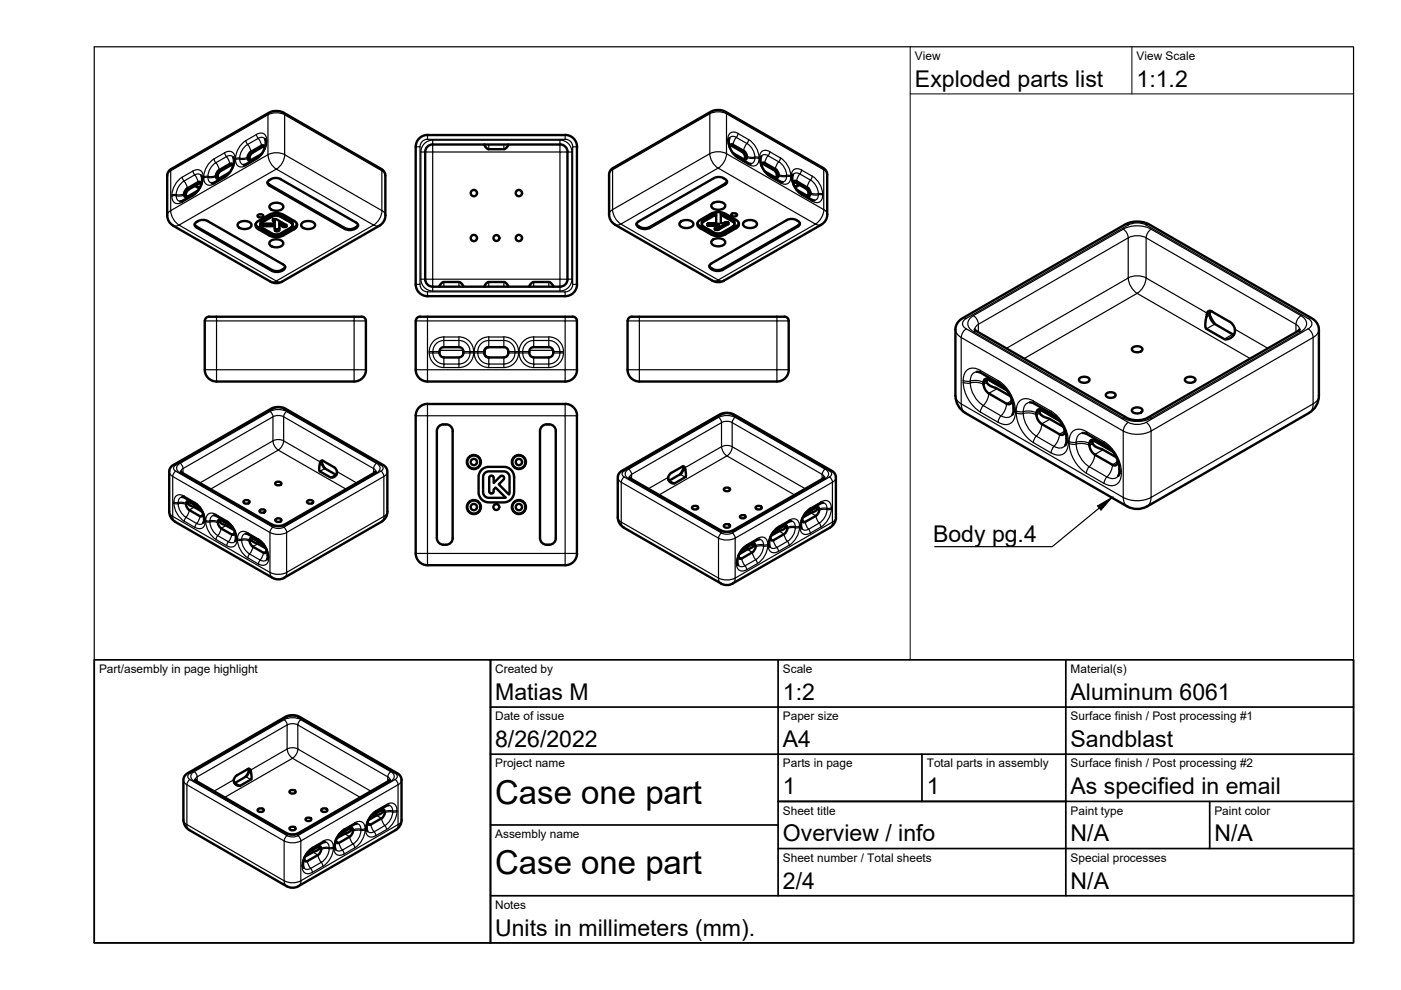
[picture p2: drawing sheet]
<svg xmlns="http://www.w3.org/2000/svg" width="297mm" height="210mm" viewBox="0 0 297 210" stroke-linecap="round" stroke-linejoin="round" font-family="sans-serif">
<defs><g id="words">
<g font-size="7">
<text x="105" y="170.4">Case one part</text>
<text x="105" y="185.4">Case one part</text>
</g>
<g font-size="4.9">
<text x="194" y="18.4">Exploded parts list</text>
<text x="241" y="18.4">1:1.2</text>
<text x="197.8" y="114.9">Body pg.4</text>
<text x="105" y="148.4">Matias M</text>
<text x="166" y="148.4">1:2</text>
<text x="227" y="148.4">Aluminum 6061</text>
<text x="105" y="158.4">8/26/2022</text>
<text x="166" y="158.4">A4</text>
<text x="227" y="158.4">Sandblast</text>
<text x="166" y="168.4">1</text>
<text x="196.5" y="168.4">1</text>
<text x="227" y="168.4">As specified in email</text>
<text x="166" y="178.4">Overview / info</text>
<text x="227" y="178.4">N/A</text>
<text x="257.5" y="178.4">N/A</text>
<text x="166" y="188.4">2/4</text>
<text x="227" y="188.4">N/A</text>
<text x="105" y="198.4">Units in millimeters (mm).</text>
</g>
<g font-size="2.5">
<text x="194" y="12.7">View</text>
<text x="241" y="12.7">View Scale</text>
<text x="21" y="142.7">Part/asembly in page highlight</text>
<text x="105" y="142.7">Created by</text>
<text x="166" y="142.7">Scale</text>
<text x="227" y="142.7">Material(s)</text>
<text x="105" y="152.7">Date of issue</text>
<text x="166" y="152.7">Paper size</text>
<text x="227" y="152.7">Surface finish / Post processing #1</text>
<text x="105" y="162.7">Project name</text>
<text x="166" y="162.7">Parts in page</text>
<text x="196.5" y="162.7">Total parts in assembly</text>
<text x="227" y="162.7">Surface finish / Post processing #2</text>
<text x="166" y="172.7">Sheet title</text>
<text x="227" y="172.7">Paint type</text>
<text x="257.5" y="172.7">Paint color</text>
<text x="105" y="177.7">Assembly name</text>
<text x="166" y="182.7">Sheet number / Total sheets</text>
<text x="227" y="182.7">Special processes</text>
<text x="105" y="192.7">Notes</text>
</g>
</g></defs>
<!-- layer: Visible -->
<g fill="none" stroke="#000" stroke-width=".51">
<path d="M39.7 39.9l-.5 .5-.2 .7a.5 .5 0 0 0 .4 .7l2.5-1.4M41.5 39.3l.8 .5M42 38.6l-2.3 1.4M42 38.6l.2-.1a.48 .48 0 0 1 .4 .7M42.3 38.9l-2.5 1.4-.4 1M42.6 38.7l-.3 .1M42.7 37.2l.1 .4-.1 1.3-.9 1.7-.7 .6-2.3 1.3-.6 .2M45.8 37.2v.3M46.1 37.4l.1 .3M46.2 37.7l.1 .2M48.7 36.6l-2.5 1.3-.4-.2v-.2M48.7 34.8l-2.5 1.5-.4 .9"/>
<path d="M48.7 34.8l.3-.1a.5 .5 0 0 1 .4 .7M49 35l-2.4 1.4-.4 .5-.1 .5M49.3 34.9l-.2 .1M49.4 33.4l.2 .5-.1 1.1-.9 1.6-.7 .7-2.4 1.3-.6 .2M55.4 32.7l-2.5 1.4-.3-.3-.1-.2M55.8 31.1l-2.3 1.3a1.15 1.15 0 0 0-.6 1.1l.1 .6M56 31l-.2 .1M56.1 31.3v.2M56.1 31.3v-.3l-.4-.2-2.5 1.4-.5 .5-.2 .9M56.2 29.5l.1 .4-.1 1.1-.8 1.7-.7 .7-2.5 1.4-.5 .1M56.7 38.6l.4 .5M57.1 39.3l16 9.2 1.3 .3 1.1-.4"/>
<path d="M57.1 39.2l16 9.2 1.3 .2 1.1-.4M57.1 38.2l-.4 .4 .2 .5 .2 .2M57.5 38l1.2-.3 .8 .3M57.5 38l-.4 .2M59.5 38l16 9.2M90.8 30.9l.9-.3h27a1.57 1.57 0 0 1 1.6 1.6v27a1.6 1.6 0 0 1-1.6 1.6h-27a1.6 1.6 0 0 1-1.6-1.6v-27l.1-.5zM102.7 30.6l.3 .6 .5 .4h3.4l.6-.4 .2-.6M151.4 37.8l-16.1 9.2M151.4 37.8l1.2-.3 .8 .3M153.4 37.8a.77 .77 0 0 1 .6 1.1l-16.3 9.5-1.2 .2-1.2-.5M153.7 38.9l-16 9.2-1.2 .3-1.2-.4M154.1 38.4l-.4 .5"/>
<path d="M154.7 29.3l-.2 .4 .1 1.1 .8 1.6 .8 .8 2.4 1.4 .6 .1M154.7 31.3a.5 .5 0 0 1 .5-.7l2.5 1.4a1.39 1.39 0 0 1 .6 1.4M154.8 30.8l.3 .1M155.1 30.9l2.2 1.3a1.18 1.18 0 0 1 .7 1.1l-.2 .5M155.4 32.5l2.5 1.3 .4-.2v-.2M161.4 33.1l-.2 .6 .2 1 .8 1.7 .7 .7 2.4 1.3 .6 .2M161.5 35.2a.53 .53 0 0 1 .4-.7l2.5 1.4 .5 .5 .2 .6a.5 .5 0 0 1-.4 .7l-2.5-1.3M161.5 34.7l2.6 1.3 .4 .4 .2 .6M164.7 37.5l-.1 .2M164.7 37v.2M164.7 37.2v.3M168.1 37l-.1 .4 .1 1.3 .9 1.7 .7 .6 2.3 1.3 .7 .2"/>
<path d="M168.2 39a.5 .5 0 0 1 .4-.7l2.6 1.4M168.3 38.5l2.7 1.6 .4 .5v.8M169.4 39.1l-.9 .5M171.2 39.7l.4 .5 .2 .7M35.5 45.7a2.51 2.51 0 0 0 1.2 2.1M35.5 45.7v-8.6l.4-1 21.1-12.2 1.3-.4 1 .1 .9 .3 21 12.2 .5 1v8.6M36.7 47.9l20.6 11.8a2.51 2.51 0 0 0 2.5 0l20.7-11.8M39.4 41.3l.1 .3M39.5 41.6v.2M41.3 47.5l.4 .5 16 9.2 1.2 .3 .8-.3M50.5 47.3a1.95 1.95 0 0 1 2.8 .3 1.29 1.29 0 0 1-1.7 1 1.14 1.14 0 0 1-1.2-1zM54.2 47.5l.5 .7 2.3 1.3 1.5 .4 1-.1 .6-.3 2.3-1.3 .6-.7"/>
<path d="M54.5 47.1l2.8-1.7 1.6-.2 .9 .2 2.7 1.5 .4 .5 .1 .5-.5 .6-2.5 1.4-.7 .3-.9 .1-1.3-.3-2.6-1.6-.3-.5zM54.6 45.7a.69 .69 0 0 1 1.2 .2 .69 .69 0 0 1-1.2-.2zM55.2 47v.4h3.1v-.3M55.3 47.4l2.6-1.6 .9-.1 .6 .2 2.3 1.3 .3 .5-.3 .5-2.3 1.3-.7 .2-1-.2-2.5-1.5v-.4h3.1v.4h-3.1M55.3 47l2.4-1.5 1.1-.2 .7 .2 2.3 1.4 .2 .3v.5M57.2 51.2a1.95 1.95 0 0 1 2.9 .3 1.29 1.29 0 0 1-1.7 .9 1.14 1.14 0 0 1-1.3-.9zM57.3 43.5a1.95 1.95 0 0 1 2.8 .2 1.29 1.29 0 0 1-1.7 1 1.14 1.14 0 0 1-1.3-1zM58 46.5l.3 .2v.4l-.5-.3v-.2l.7-.1 2.2 1.2 .1 .2-.6 .2-1-.5M58.3 48.4l.3 .2h.4l.2-.2M59.7 57.4l-.8 .3-1.2-.2-16.3-9.5a.73 .73 0 0 1 0-.7 .73 .73 0 0 1 .6-.4l1.2-.3 .8 .3 16 9.2 .5 .4a.92 .92 0 0 1-.8 1M60.5 56.6l-.2 .3-.6 .3M60.6 47.7h-.5l-.9-.5v1.6l-.3 .2-.6-.1v-.9"/>
<path d="M64 47.3a1.95 1.95 0 0 1 2.8 .3 1.29 1.29 0 0 1-1.7 1 1.14 1.14 0 0 1-1.2-1zM75.5 47.2l.4 .5-.1 .4-.3 .3M75.9 47.7l-.4 .4M81.7 45.7a2.51 2.51 0 0 1-1.2 2.1M129.1 45.4a2.51 2.51 0 0 0 1.3 2.2M129.1 45.5v-8.6l.5-1 21.1-12.2 1.3-.4 1 .1 .8 .3 21.1 12.2 .5 1v8.6M130.4 47.6l20.6 11.9a2.51 2.51 0 0 0 2.5 0M134.9 47.5l.5 .4M135.4 47l-.4 .4 .1 .5 .3 .2M144.2 47.1a1.95 1.95 0 0 1 2.8 .3 1.29 1.29 0 0 1-1.7 .9 1.14 1.14 0 0 1-1.2-.9zM147.9 47.3l.5 .7 2.3 1.3 1.5 .3 .9-.1 .7-.2 2.3-1.3 .6-.7M148.1 46.9l2.9-1.7 1.6-.2 .9 .2 2.7 1.5 .4 .5 .1 .4-.5 .7-2.5 1.4-.7 .3-.9 .1-1.3-.3-2.6-1.6-.4-.6z"/>
<path d="M150.9 43.2a1.95 1.95 0 0 1 2.9 .3 1.29 1.29 0 0 1-1.7 1 1.14 1.14 0 0 1-1.3-1zM150.9 51a1.95 1.95 0 0 1 2.9 .2 1.29 1.29 0 0 1-1.7 1 1.14 1.14 0 0 1-1.3-1zM151.8 45.6v1.7h-1.5l-.2 .1-.1 .3 .3 .2h2.1v-.4l-2.3-.1M152.8 45.6l.4 .1M153.1 45.7l2.3 1.3 .3 .6-.3 .4-2.4 1.4-.6 .1-.8-.1-2.4-1.4-.4-.4v-.2l.3-.4 2.7-1.4v-.5l-2.7 1.5-.3 .4v.5M153.1 45.3l2.5 1.4 .1 .8M153.2 45.3l-.4-.1v2.1l1.4-.2 .2 .1 .1 .2-2.2 1.3h-.7v-.3l.8-.5M154.3 47.2l-2 1.1h-.6M155 45.5a.69 .69 0 0 1 1.3 .1 .69 .69 0 0 1-1.3-.1zM157.7 47.1a1.95 1.95 0 0 1 2.8 .3 1.29 1.29 0 0 1-1.7 .9 1.14 1.14 0 0 1-1.3-.9zM168.9 46.7l-.4-.2a2.24 2.24 0 0 0-1.7 .2l-16.3 9.4a.71 .71 0 0 0 0 .7 .71 .71 0 0 0 .6 .4l.8 .3 1.3-.3 16-9.2 .4-.4a.88 .88 0 0 0-.8-.9M168.9 40.2l2.5 1.4 .4-.2v-.3"/>
<path d="M169.6 47.3l-.4 .5-16 9.2a2.13 2.13 0 0 1-2.8-.7M171.4 41.4l-.1 .2M171.8 40.9v.2M174.1 47.6l-20.6 11.9M175.4 45.4a2.51 2.51 0 0 1-1.2 2.2M76.7 67.2h-31.5a1.71 1.71 0 0 0-1.7 .5l-.1 10.7a2.51 2.51 0 0 0 2.5 2.5h29.2M76.7 67.1a.9 .9 0 0 1 .9 .9v10.4a2.47 2.47 0 0 1-2.5 2.5M88.1 60.3v-29.2a2.48 2.48 0 0 1 2.5-2.5h29.2a2.51 2.51 0 0 1 2.5 2.5v29.2M88.4 67.4l.6-.2h31.5a1.78 1.78 0 0 1 1.8 .5v10.7a2.51 2.51 0 0 1-2.5 2.5h-29.2a2.51 2.51 0 0 1-2.5-2.5l.1-10.4zM93.2 74.5v.3M93.2 74.8a.94 .94 0 0 0 .9 1M93.2 60.8l.3-.6 .5-.4h3.4l.6 .5 .2 .5"/>
<path d="M94.1 75.8h3.2M94.1 73.6h3.2M94.1 73.6a.94 .94 0 0 0-.9 .9M97.3 73.6a.94 .94 0 0 1 1 .9M98.2 74.5v.3M98.3 74.8a.94 .94 0 0 1-1 1M102.7 74.3l.1 1 .6 .4 3.4 .1M102.7 60.8l.3-.6 .5-.4h3.4l.6 .4 .2 .6M102.7 74.3a.94 .94 0 0 1 .9-.7 1.1 1.1 0 0 0-.9 1.1 1.1 1.1 0 0 0 .9 1.1M103.6 73.6h3.2M106.8 73.6a1.1 1.1 0 0 1 1 1.1 1.1 1.1 0 0 1-1 1.1M112.3 60.8l.2-.5 .6-.5h3.4l.5 .4 .3 .6"/>
<path d="M113.2 75.8h3.2M113.2 73.6h3.2M113.2 73.6a1.1 1.1 0 0 0-1 1.1 1.1 1.1 0 0 0 1 1.1M116.4 73.6a1.1 1.1 0 0 1 .9 1.1 1.1 1.1 0 0 1-.9 1.1M122.3 60.3a2.51 2.51 0 0 1-2.5 2.5h-29.2a2.51 2.51 0 0 1-2.5-2.5M133.1 68v10.4a2.51 2.51 0 0 0 2.5 2.5M134 67.2h31.4a1.76 1.76 0 0 1 1.7 .5l.1 10.7a2.47 2.47 0 0 1-2.5 2.5h-29.1M134 67.1a.9 .9 0 0 0-.9 .9M206.7 69.8l.4 .4 31.9 18.5 1.9 .4 1.1-.1 1.2-.3 31.9-18.5 .4-.4M207.1 78.8l1 .3 3.8 2.2 1.5 1.4 .8 1.3 .5 1.3 .2 1.8-.3 .8M240 73.8a1.42 1.42 0 0 1 2.2 .2 1.32 1.32 0 0 1-2.2 0zM255.8 67.2l-.3 2 .3 .5 3.9 2.3 .6-.1 .7-.3 .6-.5 .1-.5"/>
<path d="M255.9 66.4l-.1 .8M256.5 66.7l1.1 2M256.6 65.9a2.58 2.58 0 0 0 1 2.8l4 2.3M257 66.1l3.8 2.2M257 66.1l-.7-.2-.4 .5M260.8 68.2l.7 .9 .3 .7M261.8 69.8v.8M38.3 100l19.4 11.2 1.1 .3 1.5-.3 19.4-11.2M67.9 98.1l.1-.4h.3l2.5 1.4M67.9 98.1l-.2 1.1 .1 .7 2.3 1.4 .9-.2 .4-.6M68.2 98.1l.7 1.2M68.2 97.9v.3"/>
<path d="M68.2 98.2l.2 .6 .5 .5M68.3 97.6l-.1 .3M68.9 99.3l2.4 1.4M70.8 99l.6 .7v.8M89.1 86.2l1-.5h.5l29.2-.1a2.51 2.51 0 0 1 2.5 2.5v29.2a2.51 2.51 0 0 1-2.5 2.5h-29.2a2.51 2.51 0 0 1-2.5-2.5v-29.2a2.5 2.5 0 0 1 1-1.9zM92.6 91.4v22.7a1.7 1.7 0 0 0 1.7 1.4 1.7 1.7 0 0 0 1.7-1.4v-22.7M94 90h.6M94.1 90a1.43 1.43 0 0 0-1.5 1.4M94.6 90a1.43 1.43 0 0 1 1.4 1.4M102 99.8l.6-.5 .8-.3h3.7l1.1 .5 .6 .7 .2 1v3.4l-.5 1.1-.7 .6-1 .2h-3.4l-1.1-.5-.6-.6-.2-.8v-3.7zM114.5 91.4v22.7a1.53 1.53 0 0 0 1.9 1.4M115.9 90h.5"/>
<path d="M115.9 90a1.43 1.43 0 0 0-1.4 1.4M116.4 90a1.43 1.43 0 0 1 1.5 1.4M117.8 91.4l.1 22.7a1.43 1.43 0 0 1-1.5 1.4M144.6 99l-2.3 1.3-.4 .4-.3 .7 .4 .8 .5 .3h.5l2.3-1.3 .1-.3-.1-1.3M144.6 99l.3-.1 .3 .3M144.8 98.9l.1 .2M144.9 99.2v.2M145.2 99.2v.2M145.3 99.4v.2M202.6 83.9v-14.2l.4-1.2 .5-.6 35-20.3 1.1-.4 1.1-.2 1.8 .1 1.2 .5 35 20.3 .5 .6 .4 1.2v14.2M202.6 83.9a4.2 4.2 0 0 0 2.1 3.6M204.7 87.6l34.3 19.8a4.2 4.2 0 0 0 4.2 0l34.3-19.8"/>
<path d="M208.5 81.5a.88 .88 0 0 1 .8-1.2l4 2.3M208.5 81.5a2.48 2.48 0 0 0 1.2 1.9l3.7 2.2M209.1 80.7l.2 .5 .6 .6 1.4 .6 2.9 1.6M209.2 80.3l-.1 .4M214.5 84.9l-.2 .7-.6 .1-.3-.1M214.5 84.6v.4M218.3 85.3l1 .3 4 2.3 1.1 .9 .8 1.1 .7 1.7 .2 2.1-.2 .7M219.8 88a.86 .86 0 0 1 .7-1.2l4.1 2.3M219.8 88a2.48 2.48 0 0 0 1.1 1.9l3.7 2.2 .7 .1a.89 .89 0 0 0 .4-1.1M220.4 87.2l.1 .5 .5 .5 1.6 .7 2.9 1.6M220.4 86.8v.4M228.8 80.3a1.42 1.42 0 0 1 2.2 .2 1.32 1.32 0 0 1-2.3 0z"/>
<path d="M229.6 91.8l.7 .2 4.1 2.3 1.5 1.3 .8 1.4 .5 1.1 .1 1.9-.2 .9M231 94.1v.3a2.48 2.48 0 0 0 1.1 2l3.7 2.1M231 94l.2-.6 .5-.1 4.1 2.2M231.7 93.2v.8M231.7 94.1l.6 .6 1.5 .6 2.9 1.7M234.5 83.5a1.3 1.3 0 0 1 2 .3 1.21 1.21 0 0 1-2.1 0zM237 97.6a.76 .76 0 0 1-.2 .9 .76 .76 0 0 1-.9 0M240 86.8a1.42 1.42 0 0 1 2.2 .2 1.32 1.32 0 0 1-2.2 0zM251.3 80.3a1.42 1.42 0 0 1 2.2 .2 1.32 1.32 0 0 1-2.3 0zM279.6 83.9a4.2 4.2 0 0 1-2 3.6M38.6 105.4l.5 .1 2.4 1.4 1 .9 .7 1.6 .1 1-.2 .4M39.5 106.7v.3"/>
<path d="M39.5 107l.4 .9 2.5 1.5M39.8 106.5l.1 .3 .4 .4 2.6 1.3M39.8 106.4v.1M39.9 106.3h-.1M40.1 106.4l2.2 1.2M40.1 106.3h-.4l-.2 .4M43 108.9l-.1 .6-.5-.1M45.3 109.3l.7 .1 2.4 1.4 .6 .7 .9 1.6 .1 1.1-.1 .5M46.2 110.6v.3M46.2 110.8l.2 .7 .5 .5M46.2 110.6l.1-.3 .3-.2 2.5 1.4M46.6 110.4l.4 .6 2.6 1.4"/>
<path d="M46.6 110.2v.2M46.6 110.1v.1M46.9 112l2.2 1.3M49.8 112.7a.49 .49 0 0 1-.4 .7l-.3-.1M51.8 106.1l.5-.1a.52 .52 0 0 1 .6 .5l-.6 .3a.52 .52 0 0 1-.7-.5zM52.1 113.1l.5 .2 2.4 1.4 .9 .7 .8 1.7v1l-.1 .5M53.3 114.1l.1 .4 .3 .4 2.7 1.4M53.4 114l-.1 .1M55.2 108.1a.68 .68 0 0 1 1 .3 .68 .68 0 0 1-.6 .3 .68 .68 0 0 1-.6-.4zM55.8 115.4l-2.5-1.4a.97 .97 0 0 0 0 1.7l2.6 1.5h.4l.2-.4M56.5 116.6v.2M58.5 102.2l.5-.1a.52 .52 0 0 1 .6 .5l-.6 .3a.52 .52 0 0 1-.6-.5z"/>
<path d="M58.6 110l.4-.1a.52 .52 0 0 1 .7 .5l-.7 .3a.52 .52 0 0 1-.6-.5zM65.3 106.1l.5-.1a.52 .52 0 0 1 .6 .5l-.6 .3a.52 .52 0 0 1-.7-.5zM82.1 108.5v-8.6l-.5-1-21.1-12.3-1.3-.3-1.1 .1-.6 .2-21.1 12.3-.5 1v8.6a2.51 2.51 0 0 0 1.2 2.1M82.1 108.4a2.51 2.51 0 0 1-1.2 2.2l-20.7 11.9a2.41 2.41 0 0 1-2.4 0l-20.7-11.9M102.7 100.3l.8-.4h3.4l.7 .3 .4 .8-.1 3.8-2.2-2.1 1.1-1.1v-.6l-.3-.1h-.3l-1.5 1.5-.1-1.2-.1-.3h-.4l-.4 .3 .1 3.3 .3 .1h.4l.2-.3v-.5l.4-.4 2.1 2.1-3.7 .1-.6-.3-.5-.8v-3.5zM131.4 100.1l21.1-12.2 1.1-.3h1.2l.9 .3 21.1 12.2 .4 1v8.6a2.53 2.53 0 0 1-1.2 2.2l-20.6 11.8a2.48 2.48 0 0 1-2.5 0l-20.7-11.9a2.51 2.51 0 0 1-1.2-2.1v-8.6zM133.4 101.2l19.4 11.3 1 .2h.8l.8-.2 19.4-11.3M142 101.8l-.2 .1M144.2 100.6l.7-1.2-.4 .9-2.5 1.6M146.9 107.4l.5-.2a.52 .52 0 0 1 .6 .5l-.6 .3a.52 .52 0 0 1-.7-.5zM153.7 111.2l.4-.1a.52 .52 0 0 1 .7 .5l-.7 .3a.52 .52 0 0 1-.6-.5zM153.7 103.5l.4-.1a.52 .52 0 0 1 .7 .5l-.7 .3a.52 .52 0 0 1-.6-.5z"/>
<path d="M156.6 117.8v.2M156.9 109.5a.69 .69 0 0 1 1.2 .2 .69 .69 0 0 1-1.2-.2zM159.5 117.1l-2.5 1.4-.4-.2v-.3M159.5 115.3l-2.2 1.3M159.5 115.3l.3-.1a.97 .97 0 0 1 0 1.7l-.3 .2M159.8 115.2v.4l-.3 .4-2.8 1.5M160.4 107.4l.5-.2a.52 .52 0 0 1 .6 .5l-.6 .3a.52 .52 0 0 1-.7-.5zM161 114.4l-.6 .1-2.4 1.4-.8 .8-.8 1.6v1.1l.1 .4M163.3 114v.1M166.2 113.2l-2.5 1.4-.3-.2-.1-.3M166.2 111.5l-2.2 1.2M166.3 111.4h.2a.52 .52 0 0 1 .4 .7"/>
<path d="M166.5 111.4v.3l-.3 .5-2.7 1.4M166.9 112.1l-.2 .6-.4 .5M167.8 110.5l-.6 .1-2.4 1.4-.8 .7-.8 1.8-.1 .9 .1 .5M173 107.6l-2.2 1.3M173 107.6l.3-.1a.5 .5 0 0 1 .4 .7M173.3 107.5v.1M173.3 107.6l-.1 .4-.2 .3-2.8 1.4M173.7 108.2a1.48 1.48 0 0 1-.7 1.2l-2.5 1.3a.48 .48 0 0 1-.4-.6M174.5 106.6l-.6 .2-2.3 1.3-.7 .6-.5 .7-.5 1-.1 1.3 .2 .4M41.3 165.3l19.4 11.3 1.3 .3 1.3-.3 19.4-11.3M50.2 164.4l-.5 .6-.1 .8M52.7 163v.8l-.3 .7-2.7 1.5"/>
<path d="M52.8 163.5l-.7 1.2M53.1 163.3l.1 .4M53.1 163.3l-.3-.3-.3 .1-2.3 1.3M53.2 163.8l.1 .8-.1 .7-2.4 1.3-.8-.2-.4-.6M54.8 171.5l.5-.1a.52 .52 0 0 1 .6 .5l-.6 .3a.52 .52 0 0 1-.7-.5zM61.6 175.4l.4-.1a.52 .52 0 0 1 .7 .5l-.7 .3a.52 .52 0 0 1-.6-.5zM61.6 167.6l.4-.1a.52 .52 0 0 1 .7 .5l-.7 .3a.52 .52 0 0 1-.6-.5zM65 173.5a.68 .68 0 0 1 1 .3 .68 .68 0 0 1-.7 .3 .68 .68 0 0 1-.5-.5zM67.4 179.5l-2.2 1.3M67.4 179.5l.5-.1 .2 .5M67.6 179.9l-.4 .5-2.6 1.2M67.7 179.4v.3"/>
<path d="M67.7 179.7v.2M68.1 179.9v.2M68.3 171.5l.5-.1a.52 .52 0 0 1 .6 .5l-.6 .3a.52 .52 0 0 1-.7-.5zM68.9 178.5l-.5 .2-2.4 1.3-.8 .8-.9 1.6v1.1l.1 .5M71.9 176.9l2.5-1.4a.97 .97 0 0 1 0 1.7l-2.7 1.6a.51 .51 0 0 1-.5-.7M74.4 175.5l.1 .1M74.4 175.6v.2M74.5 175.8l-.4 .5-2.7 1.5M75.7 174.6l-.6 .2-2.5 1.4-.6 .6-.9 1.7-.1 1 .1 .6M80.9 171.7l-2.2 1.3M80.9 171.7l.3-.1a.5 .5 0 0 1 .4 .8M81.2 171.6v.1"/>
<path d="M81.2 171.7l-.1 .5-.2 .2-2.8 1.5M81.6 172.3a1.48 1.48 0 0 1-.7 1.2l-2.5 1.4a.49 .49 0 0 1-.4-.7M82.4 170.7l-.6 .2-2.3 1.3-.7 .7-.9 1.7-.2 1.2 .2 .4M85.1 173.8v-8.6l-.4-.9-21.2-12.3-1.3-.4-1.1 .1-.6 .3-21.2 12.3-.4 .9v8.6a2.51 2.51 0 0 0 1.2 2.2l20.6 11.9M85.2 173.8a2.51 2.51 0 0 1-1.3 2.2l-20.6 11.9a2.46 2.46 0 0 1-2.5 0M64.5 182a.48 .48 0 0 0 .4 .7l.3-.1M68.1 180.1l-.4 1-2.5 1.5"/>
<circle cx="100.5" cy="40.9" r=".67"/>
<circle cx="100.5" cy="50.5" r=".67"/>
<circle cx="105.3" cy="50.5" r=".62"/>
<circle cx="110" cy="40.9" r=".67"/>
<circle cx="110" cy="50.5" r=".67"/>
<circle cx="100.5" cy="98" r="1.49"/>
<circle cx="100.5" cy="98" r="1.39"/>
<circle cx="100.5" cy="98" r=".67"/>
<circle cx="110" cy="98" r="1.49"/>
<circle cx="110" cy="98" r="1.39"/>
<circle cx="110" cy="98" r=".67"/>
<circle cx="100.5" cy="107.5" r="1.49"/>
<circle cx="100.5" cy="107.5" r="1.39"/>
<circle cx="100.5" cy="107.5" r=".67"/>
<circle cx="105.2" cy="107.5" r=".62"/>
<circle cx="110" cy="107.5" r="1.49"/>
<circle cx="110" cy="107.5" r="1.39"/>
<circle cx="110" cy="107.5" r=".67"/>
</g>
<!-- layer: Visible Narrow -->
<g fill="none" stroke="#000" stroke-width=".25">
<path d="M36.2 36.2a1.24 1.24 0 0 0-.7 1M36.2 36.2v8.5M36.4 35.8l-.2 .4M38.6 37.6a4.8 4.8 0 0 0-2.2 3.8l.9-.1v.2l-.9 .1M38.7 37.6l.3 .8M39 38.4l.5 .7 .2 .8 .3 .2M39 38.4a3.6 3.6 0 0 0-1.6 2.9h.8l.8-.2M40.9 36.3l-2.3 1.3M40.9 36.3a1.33 1.33 0 0 1 1.6-.2 1.33 1.33 0 0 1 .6 1.4M40.9 36.3l.4 .8M41.2 39.5l1 .6M41.3 37.1l.5 .7 .2 .8"/>
<path d="M42 38.6l.3 .3M42.7 37.2a1.03 1.03 0 0 0-1.4-.1l-2.3 1.3M42.7 39h-.1M43.1 37.5v.3M43.1 37.8a4.8 4.8 0 0 1-2.2 3.8l.2-.4M43.1 37.8l-.2 .3M43.1 37.5l-.2 .3M43.2 37.5v.2M43.2 37.7a1.33 1.33 0 0 0 .6 1.4 1.33 1.33 0 0 0 1.6-.1M44.1 37.6a1.03 1.03 0 0 0 .8 1.2M44.1 37.4v.2M44.1 37.6l-.9 .1"/>
<path d="M44.1 37.4l-.9 .1M45.4 33.7l.4 .8M45.4 33.7a4.8 4.8 0 0 0-2.2 3.8M45.5 38.6l-.1 .4M45.7 34.5l2.3-1.3 .5 .8 .2 .8M45.7 34.5a3.6 3.6 0 0 0-1.6 2.9M45.8 34.5l.5 .7 .1 .8 .4 .3M45.8 37.2l.3 .2M45.8 37.5l.4 .2M45.8 37.4l-.8 .3-.9-.1M45.8 37.2l-.8 .2h-.9M46.4 37.8v.3"/>
<path d="M47.6 32.4l-2.2 1.3M47.6 37.7l-2.2 1.3M47.6 32.4a1.33 1.33 0 0 1 1.6-.2 1.33 1.33 0 0 1 .6 1.4M47.6 32.4l.4 .8a1.02 1.02 0 0 1 1.5 .1M47.8 37.3l-.2 .4M48.7 34.8l.3 .2M49.5 35.1h-.1M49.8 33.9a4.8 4.8 0 0 1-2.2 3.8M49.8 33.9l-.2 .3M49.8 33.7l-.2 .3M49.8 33.7v.2M49.9 33.6v.2h.9"/>
<path d="M49.9 33.8a1.33 1.33 0 0 0 .7 1.5 1.33 1.33 0 0 0 1.5-.2M50.8 33.7a1.03 1.03 0 0 0 .9 1.2M50.8 33.5v.3M50.8 33.5l-.9 .1M52.1 29.8a4.8 4.8 0 0 0-2.2 3.8M52.1 29.8l.4 .8M52.3 34.7l-.2 .4M52.5 30.6l2.2-1.3 .5 .8 .2 .8 .4 .2M52.5 30.6a3.6 3.6 0 0 0-1.7 2.9M52.5 30.6l.5 .8 .2 .8 .3 .2M52.5 33.6l-.8 .2-.9-.1M52.5 33.3l-.8 .3-.9-.1"/>
<path d="M52.5 33.4l.4 .2M52.5 33.6l.4 .2M53.2 34l-.1 .2M54.4 33.8l-2.3 1.3M54.4 28.5l-2.3 1.3M56.2 29.5a1.02 1.02 0 0 0-1.5-.2l-.3-.8a1.33 1.33 0 0 1 1.5-.2 1.33 1.33 0 0 1 .7 1.5M56.2 31.2l-.1 .1M56.6 30a4.8 4.8 0 0 1-2.2 3.8l.1-.3M56.6 29.8l-.3 .6M56.6 29.8l-.3 .3M56.8 24.3l-20.6 11.9M56.8 32.8l-20.6 11.9"/>
<path d="M56.8 24.3v8.5M56.8 24.3a4 4 0 0 1 3.6 0M56.8 32.8a4.1 4.1 0 0 1 3.6 0 3.9 3.9 0 0 1-1.8 3.1 3.9 3.9 0 0 1-1.8-3.1zM57 23.9l-.2 .4M57.1 39.2v.1M60.2 23.9l.2 .4M60.3 24.3l20.7 11.9v8.5l-20.7-11.9zM80.8 35.8l.2 .4a1.25 1.25 0 0 1 .7 1M88.1 31.1h.9M89 31.1v29.2h-.9M89.2 32.2h2.5v27h-2.5M89.2 32.2v27"/>
<path d="M90.6 28.6v.9h29.2M90.6 29.5a1.6 1.6 0 0 0-1.6 1.6M91.7 29.7v2.5h27v-2.5M91.7 29.7h27M91.7 29.7a2.51 2.51 0 0 0-2.5 2.5M103.6 30.6v1M106.8 30.6v1M118.7 29.7a2.51 2.51 0 0 1 2.5 2.5M119.8 28.6v.9M119.8 29.5a1.6 1.6 0 0 1 1.6 1.6M121.2 32.2h-2.5v27h2.5M121.2 32.2v27"/>
<path d="M122.3 31.1h-.9v29.2h.9M129.9 36a1.24 1.24 0 0 0-.8 1M129.9 36v8.4M130.1 35.6l-.2 .4M150.5 24.1a4 4 0 0 1 3.5 0M150.5 32.6a4 4 0 0 1 3.5 0M150.5 32.6a3.9 3.9 0 0 0 1.8 3 3.9 3.9 0 0 0 1.7-3M150.5 24.1l-20.6 11.9M150.5 32.6l-20.6 11.8M150.5 24.1v8.5M150.7 23.7l-.2 .4M153.7 38.9v.2"/>
<path d="M153.9 23.7l.1 .4M154 24.1l20.6 11.9M154 32.6l20.6 11.8M154 24.1v8.5M154.3 29.6l.2 .5M154.3 29.6l.2 .3M154.3 29.8a4.8 4.8 0 0 0 2.2 3.8M154.7 31h.1M155.4 30.7l-.3 .2M156.1 29.1l2.3 1.3M156.1 29.1l-.5 .8-.2 .8M156.3 33.2l.2 .4 2.2 1.3"/>
<path d="M156.5 28.3l-.4 .8a1.02 1.02 0 0 0-1.4 .2M156.5 28.3l2.2 1.3M156.5 28.3a1.33 1.33 0 0 0-1.6-.2 1.33 1.33 0 0 0-.6 1.5M157.7 33.7v.3M158.3 33.4l-.4 .2M158.3 33.1l-.3 .3M158.4 30.4l.3-.8a4.8 4.8 0 0 1 2.2 3.8M158.4 33.4l.8 .2 .8-.1M158.4 33.1l.8 .3 .8-.1M158.4 30.4l-.5 .8-.2 .8-.4 .2M158.4 30.4a3.6 3.6 0 0 1 1.6 2.9M160 33.3v.2"/>
<path d="M160 33.3l.9 .1M160 33.5a1.03 1.03 0 0 1-.8 1.2M160.9 33.6a1.28 1.28 0 0 1-.8 1.5 1.28 1.28 0 0 1-1.5-.6M160.9 33.4v.2l-.9-.1M161 33.5v.2M161 33.7l.3 .3M161 33.4l.3 .4M161 33.7a4.8 4.8 0 0 0 2.2 3.8M161.4 34.9h.1M162.2 34.6l-.4 .2M162.8 33l2.3 1.3M162.9 33l-.5 .7-.2 .8"/>
<path d="M163.1 37.1l.1 .4 2.3 1.3M163.2 32.2l-.4 .8a1.02 1.02 0 0 0-1.4 .1M163.2 32.2l2.3 1.3M163.2 32.2a1.33 1.33 0 0 0-1.5-.2 1.33 1.33 0 0 0-.7 1.4M164.4 37.6l.1 .3M165.1 37.2l-.4 .3M165.1 37l-.4 .2M165.1 37.2l.8 .3 .9-.1M165.1 37l.8 .2h.9M165.1 34.3l-.5 .7-.2 .8-.3 .3M165.1 34.3a3.6 3.6 0 0 1 1.7 2.9M165.3 38.4l.2 .4"/>
<path d="M165.5 33.5a4.8 4.8 0 0 1 2.2 3.8M165.5 33.5l-.4 .8M166.8 37.2v.2M166.8 37.2l.9 .1M166.8 37.4l.9 .1M166.8 37.4a1.03 1.03 0 0 1-.9 1.2M167.7 37.5a1.33 1.33 0 0 1-.7 1.4 1.33 1.33 0 0 1-1.5-.1M167.7 37.3v.2M167.8 37.3v.3M167.8 37.6l.2 .3M167.8 37.3l.2 .3M167.8 37.6a4.8 4.8 0 0 0 2.2 3.8"/>
<path d="M168.2 38.8h.1M168.2 37a1.03 1.03 0 0 1 1.4-.1 2.27 2.27 0 0 0-.7 1.5M168.9 38.4l-.4 .2M169.6 36.9l2.2 1.3M169.7 39.3l-1 .5M169.9 36l-.3 .9M169.9 36.1l2.3 1.3M170 36.1a1.33 1.33 0 0 0-1.6-.2 1.33 1.33 0 0 0-.6 1.4M171.8 38.2a3.6 3.6 0 0 1 1.7 2.8l-.9 .1-.8-.2M171.9 38.2l-.5 .7-.2 .8-.4 .2M172.2 37.4l-.4 .8M172.2 37.3a4.8 4.8 0 0 1 2.2 3.8h-.9"/>
<path d="M174.5 35.6l.2 .4M174.6 36v8.4M174.7 36a1.24 1.24 0 0 1 .7 1M36.2 44.6a1.24 1.24 0 0 0-.7 1.1M36.2 44.6a3.9 3.9 0 0 0 1.8 3.1 1.25 1.25 0 0 1-1.3 .1M36.4 41.4v.2M36.4 41.6a1.33 1.33 0 0 0 .7 1.4 1.33 1.33 0 0 0 1.5-.1M38 47.7l20.6-11.9 20.6 11.9-20.6 11.9zM38.8 42.5l-.1 .4M39 41.1l.4 .2M39 41.3l.5 .3M39 41.3l-.8 .3-.8-.1a1.03 1.03 0 0 0 .8 1.2"/>
<path d="M39.7 41.7v.3M40.9 41.6l-2.3 1.3M41.7 48v.2M54.8 48.2v.4M55.5 46.8v.4M57 49.5v.4M57.3 59.7a1.25 1.25 0 0 0 1.3-.1 1.25 1.25 0 0 0 1.2 .1M57.7 57.2v.3M57.7 45.5v.4M58 46.5v.4M58.7 48.6v.4M59.5 45.5v.4"/>
<path d="M59.7 57.2v.3M60 47.7v.4M60 57.1v.1M60.1 49.5v.4M61.7 46.8v.4M62.4 48.2v.4M73.1 48.4v.2M75.1 48.4v.2M75.5 48.2v.2M81.7 45.7a1.24 1.24 0 0 0-.7-1.1 3.9 3.9 0 0 1-1.8 3.1 1.25 1.25 0 0 0 1.3 .1M89.2 59.2a2.51 2.51 0 0 0 2.5 2.5M94.1 59.8v1"/>
<path d="M97.3 59.8v1M103.6 59.8v1M106.8 59.8v1M113.2 59.8v1M116.4 59.8v1M121.2 59.2a2.51 2.51 0 0 1-2.5 2.5M129.9 44.4a1.24 1.24 0 0 0-.8 1M129.9 44.4a3.9 3.9 0 0 0 1.7 3.1 1.25 1.25 0 0 1-1.2 .1M131.6 47.5l20.7-11.9 20.6 11.9-20.6 11.9zM135.3 48v.1M135.7 48.1v.3M137.7 48.1v.3"/>
<path d="M148.5 48v.4M149.2 46.6v.4M150.5 47.5v.4M150.7 49.3v.4M150.8 56.8v.2M151 59.5a1.25 1.25 0 0 0 1.3-.1 1.25 1.25 0 0 0 1.2 .1M151.2 57v.2M151.4 45.3v.4M152.3 47.5v.4M152.3 48.3v.4M153.1 45.3v.4M153.2 57v.2"/>
<path d="M153.8 49.3v.4M154.3 47.2v.4M155.4 46.6v.4M156 48v.4M169.2 47.8v.2M169.8 41l.1 .4M169.9 41.4l2.3 1.3M171.2 41.5v.3M171.8 40.9l-.4 .2M171.8 41.1l-.4 .3M171.8 41.1l.8 .3 .9-.1M172 42.3l.2 .4"/>
<path d="M172.9 47.5a1.25 1.25 0 0 0 1.3 .1M173.5 41.1v.2M173.5 41.3a1.03 1.03 0 0 1-.8 1.2M173.5 41.3l.9 .1a1.33 1.33 0 0 1-.6 1.4 1.33 1.33 0 0 1-1.6-.1M174.4 41.2v.2M174.7 44.4a3.9 3.9 0 0 1-1.8 3.1M174.7 44.4a1.24 1.24 0 0 1 .7 1M238.2 48.6a6.5 6.5 0 0 1 5.8 0M238.5 47.6l.7 .1M239.2 58.9v-8.5l-31.8 18.4v1.6M239.2 47.7l-34.3 19.8M239.2 58.9l-25.8 15"/>
<path d="M239.2 58.9l1-.3 1.2-.1 1.6 .4M239.2 58.9l.4 1.6 .7 1 .8 .7M243 58.9l-.4 1.6-.7 1-.8 .7M243 58.9v-8.5l31.8 18.4v1.6M243 58.9l12.9 7.5M243 47.7l34.3 19.8M243.7 47.6l-.7 .1-1-.4h-1.2l-1.6 .4M244.1 48.6l31.7 18.3M244.1 48.6a2.32 2.32 0 0 0-1.1 1.8l-1.6-.4-1.1 .1-1.1 .3v-.4a2.37 2.37 0 0 0-1-1.4l-31.8 18.3M43.4 68h2.5v10.4h29.2v2.5M43.4 78.4h2.5v2.5M45.9 67.2v.8h29.2v-.8"/>
<path d="M77.6 68h-2.5v10.4h2.5M88.1 68h2.5M89 60.3a1.6 1.6 0 0 0 1.6 1.6M90.6 67.2v.8M90.6 68v10.4h-2.5M90.6 61.9v.9M90.6 61.9h29.2v.9M90.6 68h29.2M91 74.8h.8M91 74.5h.8v.3M91 74.5v.3M91 74.8a3.1 3.1 0 0 0 3.1 3.1"/>
<path d="M91.7 61.7v-2.5h27v2.5M91.7 61.7h27M91.8 74.8h1.4M91.8 74.5h1.4M91.8 74.8a2.34 2.34 0 0 0 2.3 2.4M93.2 74.3h5M94.1 75.8v1.4M94.1 72.2v1.4M94.1 71.4a3.1 3.1 0 0 0-3.1 3.1M94.1 72.2a2.34 2.34 0 0 0-2.3 2.3M97.3 77.2v.7M97.3 77.2h-3.2v.7h3.2"/>
<path d="M97.3 71.5h-3.2v.7M97.3 71.5v.7h-3.2M97.3 73.6v-1.4a2.34 2.34 0 0 1 2.4 2.3h-1.5M97.3 75.8v1.4M97.3 71.4a3.1 3.1 0 0 1 3.1 3.1M98.2 74.8h1.5a2.34 2.34 0 0 1-2.4 2.4M100.4 74.5h-.8v.3h.8M100.4 74.5v.3M100.4 74.8a3.1 3.1 0 0 1-3.1 3.1M100.5 74.8a3.1 3.1 0 0 0 3.1 3.1M100.5 74.8h.8M100.5 74.5h.8v.3"/>
<path d="M100.5 74.5v.3M101.3 74.8h1.4M101.3 74.8a2.34 2.34 0 0 0 2.3 2.4v-1.4M102.7 74.3h.1M103.6 71.5v.7M103.6 71.5h3.2v.7h-3.2M103.6 72.2v1.4M103.6 71.4a3.1 3.1 0 0 0-3.1 3.1M103.6 72.2a2.34 2.34 0 0 0-2.3 2.3h1.4M106.8 77.2v.7h-3.2M106.8 77.2h-3.2v.7M106.8 75.8v1.4"/>
<path d="M106.8 72.2v1.4M106.8 71.4a3.1 3.1 0 0 1 3.1 3.1M106.8 72.2a2.34 2.34 0 0 1 2.4 2.3h-1.4M107.8 74.8h1.4a2.34 2.34 0 0 1-2.4 2.4M109.9 74.5h-.7v.3h.7M109.9 74.5v.3M109.9 74.8a3.1 3.1 0 0 1-3.1 3.1M110.1 74.8a3.1 3.1 0 0 0 3.1 3.1M110.1 74.8h.7M110.1 74.5h.7v.3M110.1 74.5v.3M110.8 74.8a2.34 2.34 0 0 0 2.4 2.4v-1.4"/>
<path d="M110.8 74.8h1.4M112.3 74.3h5M113.2 71.5v.7M113.2 72.2v1.4M113.2 77.9h3.2M113.2 71.5h3.2M113.2 71.4a3.1 3.1 0 0 0-3.1 3.1M113.2 72.2a2.34 2.34 0 0 0-2.4 2.3h1.4M116.4 77.2v.7M116.4 77.2h-3.2v.7M116.4 71.5v.7h-3.2M116.4 73.6v-1.4a2.34 2.34 0 0 1 2.3 2.3h-1.4"/>
<path d="M116.4 75.8v1.4M116.4 71.4a3.1 3.1 0 0 1 3.1 3.1M117.3 74.8h1.4a2.34 2.34 0 0 1-2.3 2.4M119.5 74.8a3.1 3.1 0 0 1-3.1 3.1M119.5 74.5h-.8v.3h.8M119.5 74.5v.3M119.8 67.2v.8M119.8 68h2.5M119.8 68v10.4h2.5M121.4 60.3a1.6 1.6 0 0 1-1.6 1.6M133.1 68h2.5M135.6 67.2v.8"/>
<path d="M135.6 68v10.4h-2.5M135.6 68h29.1M164.7 67.2v.8M164.7 68h2.5M164.7 68v10.4h2.5M202.6 69.9a2.01 2.01 0 0 0 1.2 1.7M203.8 71.6l34.3 19.8M203.8 71.6v14l34.3 19.9M204.1 67.5h.8M204.9 69.7l34.3 19.8M204.9 67.5a1.14 1.14 0 0 0-.8 1.1 1.14 1.14 0 0 0 .8 1.1M204.9 69.7a2.33 2.33 0 0 0-1.1 1.8"/>
<path d="M206.4 70.3l31.7 18.4M206.4 66.9a2.4 2.4 0 0 1 1.1 1.9 1.34 1.34 0 0 0-.8 1M206.4 66.9a1.8 1.8 0 0 0-1.2 1.7 1.8 1.8 0 0 0 1.2 1.7M207.1 78.8a1.7 1.7 0 0 0-1.4 2M207.1 70.3h-.7M207.9 78.5l3.7 2.2M208.1 79.1l-.2-.6a2.22 2.22 0 0 0-2.6-.2 2.22 2.22 0 0 0-1.1 2.3M209.6 80v.4M217.1 76l24-13.8 24 13.8M256.5 66.8l-.7 .4M256.5 66.4l-.6 .3M257.6 68.7l-1.8 1"/>
<path d="M261.3 70.9l-1.7 1M261.8 69.8l7 4.1M275.1 70.3h.7M275.8 66.9a1.8 1.8 0 0 1 1.2 1.7 1.8 1.8 0 0 1-1.2 1.7M275.8 70.3l-31.7 18.4M275.8 66.9a2.33 2.33 0 0 0-1 1.8 1.43 1.43 0 0 1 .7 1.1M277.3 69.7l-34.3 19.8-1.6 .5-1.2-.1-1-.4M278.1 67.5h-.7a1.14 1.14 0 0 1 .8 1.1 1.14 1.14 0 0 1-.8 1.1 2.33 2.33 0 0 1 1 1.8 2.12 2.12 0 0 0 1.2-1.6M36.8 98.6h.5M37.3 99.9l20.6 11.9M37.3 98.6a.69 .69 0 0 0-.5 .7 .69 .69 0 0 0 .5 .6M37.3 99.9l-.5 .5-.2 .6a1.23 1.23 0 0 1-.7-1"/>
<path d="M38.8 99.3v1M38.8 99.3l-.2-.6-.4-.5a1.08 1.08 0 0 0-.8 1.1 1.08 1.08 0 0 0 .8 1M38.8 99.3l-.4 .7M57.2 87.2a3.9 3.9 0 0 1 3.6 0l-.5 .5-.2 .6M57.2 87.3l-19 10.9M57.2 87.2a1.37 1.37 0 0 1 .7 1.2 2.49 2.49 0 0 1 2.2 0M57.4 86.7h.5M57.9 93.5v-5.1l-19.1 10.9M57.9 93.5l-15.5 8.9M57.9 86.7l-20.6 11.9M57.9 93.5a2.49 2.49 0 0 1 2.2 0 2.49 2.49 0 0 1-1.1 1.9M57.9 86.7a2.49 2.49 0 0 1 2.2 0"/>
<path d="M57.9 93.5a2.49 2.49 0 0 0 1.1 1.9M59 95.4l-14.4 8.3M59 95.4l14.4 8.3M60.1 88.4l19.1 10.9v1M60.1 88.4v5.1l7.8 4.5M60.6 86.7h-.5l20.7 11.9M60.8 87.3l19 10.9M68.2 97.9l-.3 .2M68.2 98.2l-.4 .2M68.9 99.3l-1.1 .6M71.4 100l4.2 2.4M79.2 99.3l.5 .7"/>
<path d="M79.8 98.2a1.08 1.08 0 0 1 .8 1.1 1.08 1.08 0 0 1-.8 1M79.9 98.2l-.5 .5-.2 .6M80.8 99.9l-20.7 11.9M81.2 98.6h-.4a.68 .68 0 0 1 .4 .7 .68 .68 0 0 1-.4 .6l.4 .5 .2 .6a1.23 1.23 0 0 0 .7-1M90.6 80.9v-2.5h29.2v2.5M90.6 88.2h29.2v29.1h-29.2zM90.6 85.7v2.5h-2.5M119.8 85.7v2.5h2.5M131.9 99.8h.5l-.3 .3a.66 .66 0 0 0 .3 1M133.3 99.5l19-11 .5 .5 .2 .6a2.52 2.52 0 0 1 2.3 0l.1-.6 .5-.5 19 11M133.3 99.5l.4 .4 .2 .7M133.3 99.5a1.06 1.06 0 0 0-.8 1 1.06 1.06 0 0 0 .8 1"/>
<path d="M135.6 80.9v-2.5h29.1v2.5M144.9 99.2l.3 .2M144.9 99.4l.4 .2M152.4 88.5a4 4 0 0 1 3.5 0M152.5 87.9l.5 .1a2.48 2.48 0 0 1 2.2 0l.5-.1M153 94.7v-5.1l-19.1 11v1M153 94.7l-7.8 4.5M153 88l-20.6 11.8M153 94.7a2.49 2.49 0 0 1 2.3 0M153 94.7a2.49 2.49 0 0 0 1.1 2M154.1 96.7l14.4 8.2M154.1 96.7l-14.4 8.2"/>
<path d="M155.2 94.7l15.5 8.9M155.2 88l20.7 11.8M155.2 94.7v-5.1l19.1 11v1M155.3 94.7a2.49 2.49 0 0 1-1.2 2M174.9 99.5a1.06 1.06 0 0 1 .8 1 1.06 1.06 0 0 1-.8 1M175 99.5l-.5 .4-.2 .7M176.3 99.8h-.4l.3 .3a.66 .66 0 0 1-.3 1M202.6 83.9a2.01 2.01 0 0 0 1.2 1.7 2.16 2.16 0 0 0 .9 1.9M204.2 81l.7 .3 .8-.1M204.2 80.6l.7 .3 .8-.1M204.2 80.6v.5M204.2 81a8 8 0 0 0 3.7 6.4l.1-.8 .5-.6"/>
<path d="M205.7 80.8v.4M205.7 81.2a6.1 6.1 0 0 0 2.8 4.8M205.7 81.2l1.5-.1 1.3 .4M208.5 86l3.7 2.2M209.1 80.7l-.6 .4-1.3-.4-1.5 .1M209.2 80.4l.2 .1M209.2 81.1l-.7 .4M209.3 80.5l4.4 2.6M209.3 80.5l-.2 .1M209.5 80.4l-.2 .1M209.6 83.4l-.3 1.3-.8 1.3M211.4 82.4l-1.8 1"/>
<path d="M211.6 80.7l.3 .6M211.6 80.7a8 8 0 0 1 3.7 6.3M212.2 88.2l-.4 .6-.2 .7M213.4 85.6l-.3 1.3-.8 1.3M214.5 85l-1.1 .6M214.5 84.9l.2 .1M214.6 87.9a1.7 1.7 0 0 1-2.4 .3M214.9 86.5l.4 .5M214.9 86.9l.4 .5a2.22 2.22 0 0 1-1.1 2.4 2.22 2.22 0 0 1-2.6-.3l-3.7-2.1M215.3 87v.4M215.4 87.1v.4M217 87.7h-.8l-.7-.2a8 8 0 0 0 3.6 6.3"/>
<path d="M217 87.7a6.1 6.1 0 0 0 2.7 4.8M218.3 85.3a1.7 1.7 0 0 0-1.3 2l1.4-.1 1.4 .4 .6-.4M219.1 85l.3 .6M219.1 93.8l3.7 2.2M219.7 92.5l3.8 2.2M219.7 92.5l-.4 .6-.2 .8M220.4 86.9l4.5 2.6M220.5 87.6l-.7 .4-1.4-.4-1.5 .1M220.8 86.5l.1 .4M222.6 88.9l-1.7 1-.3 1.3-.9 1.3M222.8 87.2l-3.7-2.2a2.22 2.22 0 0 0-2.6-.2 2.22 2.22 0 0 0-1 2.3l.7 .2h.8l-.1 .4M222.9 87.2a8 8 0 0 1 3.6 6.3"/>
<path d="M222.9 87.2l.2 .6M225.9 94.4a1.7 1.7 0 0 1-2.4 .2M225.9 91.5l-.2-.1-1.1 .6-.3 1.4-.8 1.2M226.1 93.4l.4 .5M226.1 92.9l.4 .6M226.5 93.9a2.22 2.22 0 0 1-1.1 2.4 2.22 2.22 0 0 1-2.5-.3l.1-.7 .5-.7M226.5 93.5v.4M226.7 94l.7 .2a5.5 5.5 0 0 1 3.6 .2l.7-.3M226.7 94a8 8 0 0 0 3.6 6.3M228.2 93.8h-.8l-.7-.2v.4M228.2 93.8a6 6 0 0 0 2.7 5.1M228.2 93.7l1.5-.1 1.3 .4"/>
<path d="M229.6 91.8a1.7 1.7 0 0 0-1.4 1.9M230.3 91.5l3.8 2.2M230.3 91.5a2.22 2.22 0 0 0-2.6-.3 2.22 2.22 0 0 0-1 2.4M230.3 91.5l.3 .6M230.9 98.9l3.8 2.2M230.9 98.9l-.4 .7-.2 .7 3.8 2.2M231.6 93.7l-.6 .4M231.6 93.4l4.5 2.6M232 92.9l.1 .5M233.9 95.3l-1.8 1.1-.3 1.3-.9 1.3M234.1 93.7l.3 .6M234.1 93.7a8 8 0 0 1 3.6 6.3"/>
<path d="M235.9 98.5l-.3 1.4-.9 1.2M237.1 98l-.1-.1-1.2 .6M237.3 99.8l.4 .6M237.3 99.4l.4 .6M237.7 100v.4M238.1 91.4v14.1M238.2 88.7a6.5 6.5 0 0 0 5.8 0M238.2 91.4a6.5 6.5 0 0 0 5.9 0M238.9 88.6l-.7 .1M239.2 89.5a2.33 2.33 0 0 0-1 1.9M243 89.5a2.33 2.33 0 0 1 1.1 1.9M243.3 88.6l.8 .1"/>
<path d="M244.1 91.4l34.3-19.8v14l-34.3 19.9zM279.6 83.9a2.01 2.01 0 0 1-1.2 1.7 2.16 2.16 0 0 1-.8 1.9M35.9 108.4a1.24 1.24 0 0 0 .7 1.1 1.26 1.26 0 0 0 .5 1.1M36.9 106.5v.2M36.9 106.7a4.8 4.8 0 0 0 2.2 3.8M37.8 106.6v.2l-.9-.1M38.2 100.3l19 11M38.6 100.2l-.4 .1M38.6 105.4a1.03 1.03 0 0 0-.8 1.2l.9-.1 .8 .2M39.1 110.5l2.2 1.3M39.1 105.2l2.2 1.3M39.2 105.6a1.28 1.28 0 0 0-1.5-.6 1.28 1.28 0 0 0-.8 1.5h.9"/>
<path d="M39.4 109.7l2.3 1.3a1.03 1.03 0 0 0 1.4-.2M39.4 109.7l-.3 .8M39.5 107l-.8-.3-.9 .1a3.6 3.6 0 0 0 1.6 2.9M39.8 106.5l-.3 .2M39.8 106.3l.2 .1-.2 .1M39.9 106.7l-.4 .3M40.1 106.1v.2M40.1 106.3l-.2 .1 2.6 1.5M41.2 107.5l-1.1 .6-.2 .8-.5 .8M41.3 106.5a4.8 4.8 0 0 1 2.2 3.8M41.3 106.5l.2 .4M42.4 109.4l-.2 .8-.7 1-.2 .6a1.28 1.28 0 0 0 1.7 .1 1.28 1.28 0 0 0 .3-1.7"/>
<path d="M43 109.1l-.6 .3M43 109l.1 .1M43.3 110l.2 .3M43.5 110.3v.2M43.6 110.4v.2M43.6 110.3l.9 .1M44.5 110.7a3.6 3.6 0 0 0 1.7 2.9M44.5 110.4v.3M44.5 110.7l-.9-.1a4.8 4.8 0 0 0 2.2 3.8M45.4 109.3a1.03 1.03 0 0 0-.9 1.2M45.8 114.4l2.2 1.3M45.8 109.1l2.2 1.3"/>
<path d="M45.8 109.1l.2 .3M45.8 109.1a1.33 1.33 0 0 0-1.5-.2 1.33 1.33 0 0 0-.7 1.5M46.2 113.6l2.2 1.3M46.2 113.6l-.4 .8M46.6 110.4l-.4 .2-.8-.2h-.9M46.6 110.2l2.7 1.6M46.6 110.6l-.4 .3-.8-.3-.9 .1M46.8 109.9l.1 .3M46.9 112l-.2 .8-.5 .7M47.9 111.4l-1 .6M48.2 110.7l-.1-.3a4.8 4.8 0 0 1 2.1 3.8M49.1 113.3l-.2 .8-.5 .8"/>
<path d="M49.9 114.7a1.03 1.03 0 0 1-1.5 .2M49.9 113l-.8 .3M50 113.8l.2 .4M50 114.1l.2 .3M50.2 114.4a1.33 1.33 0 0 1-.6 1.4 1.33 1.33 0 0 1-1.5-.1l.3-.8M50.2 114.2v.2M50.3 114.2v.3M50.4 114.5l.8 .1M50.4 114.2l.8 .1M50.4 114.5a4.8 4.8 0 0 0 2.1 3.8l2.3 1.3M50.4 114.2a1.33 1.33 0 0 1 .6-1.4 1.33 1.33 0 0 1 1.5 .2l2.3 1.3M51.2 114.6a3.6 3.6 0 0 0 1.7 2.8"/>
<path d="M51.2 114.3v.3M51.2 114.6l.9-.1 .8 .2M51.2 114.3h.9l.8 .2M52.1 113.1a1.03 1.03 0 0 0-.9 1.2M52.6 113l.1 .3M52.9 117.4l-.3 .9M53.3 114.1l2.7 1.6M53.3 114.3l-.4 .2M53.4 114.5l-.5 .3M53.6 113.8v.3M54.7 115.3l-1.1 .6-.2 .8-.5 .7 2.3 1.4M55 114.6l-.2-.4a4.8 4.8 0 0 1 2.2 3.8"/>
<path d="M56.6 118.6a1.03 1.03 0 0 1-1.4 .1M56.6 116.9l-.8 .3-.1 .8-.5 .7M56.8 117.7l.2 .4M56.8 118l.2 .3M57 118.3a1.33 1.33 0 0 1-.7 1.4 1.33 1.33 0 0 1-1.5-.1l.4-.9M57 118.1v.2M57.2 112.9l-20.6-11.9v8.5l20.6 11.9M57.2 112.9v8.5M57.2 112.9a3.9 3.9 0 0 0 3.6 0M57.7 111.2h-.5M57.9 111.8l-.5 .4-.2 .7M57.9 111.8a2.49 2.49 0 0 0 2.3 0"/>
<path d="M60.1 111.8l.5 .4 .2 .7M60.3 111.2h.5a3.9 3.9 0 0 1-3.6 0M60.8 112.9l20.6-11.9v8.5l-20.6 11.9zM71.1 100.6l-1 .6M79.4 100.2l.5 .1M79.8 100.3l-19 11M82.1 108.4a1.26 1.26 0 0 1-.7 1.1 1.26 1.26 0 0 1-.5 1.1M88.1 117.3h2.5v2.5M122.3 117.3h-2.5v2.5M131 101.2a1.24 1.24 0 0 0 .7 1M131 109.7a1.24 1.24 0 0 0 .7 1M131.7 110.7a1.26 1.26 0 0 0 .5 1.1"/>
<path d="M131.7 102.2l20.6 11.9M131.7 102.2v8.5M131.7 110.7l20.6 11.9M132.4 101.1l20.6 11.9M132.4 101.1l-.5 .5-.2 .6M133.3 101.5l19 11M133.7 101.5h-.4M133.9 100.6l-.4 .6M141.7 101.2l-4.2 2.4M142 101.9l1 .6M144.2 100.6l1.1 .6M152.3 114.1a4 4 0 0 0 3.6 0"/>
<path d="M152.3 112.5a4 4 0 0 0 3.6 0M152.3 114.1v8.5M152.8 112.4l-.5 .1M153 113a2.49 2.49 0 0 0 2.2 0M153 113l-.5 .5-.2 .6M155.2 113l.5 .5 .2 .6M155.4 112.4l.5 .1M155.9 114.1v8.5M156.1 119.3v.2M156.4 119.2a1.28 1.28 0 0 0 .3 1.6 1.28 1.28 0 0 0 1.6 0M156.5 119.8a1.03 1.03 0 0 0 1.5 .1M156.6 118l.7 .4 .2 .8 .5 .8"/>
<path d="M156.6 118l-.1 .1M158 120l.3 .8M158.3 115.5l-.1 .3M158.3 115.5a4.8 4.8 0 0 0-2.2 3.8l.3-.4M158.5 116.5l1 .6M159.5 117.1l.2 .8 .5 .7M159.6 115l-.1 .3M159.7 115.7l.5 .3 .8-.3 .9 .1M159.8 115.5l.4 .2 .8-.2h.9M159.8 115.3l-2.7 1.6M160.2 118.7l.4 .8M160.4 114.5l.2-.3-2.3 1.3"/>
<path d="M160.6 119.5l-2.3 1.3M160.6 114.2a1.33 1.33 0 0 1 1.5-.2 1.33 1.33 0 0 1 .7 1.4M161 114.3a1.03 1.03 0 0 1 .9 1.2M161.9 115.5v.3M161.9 115.8a3.6 3.6 0 0 1-1.7 2.9l-2.3 1.3M162.8 115.7a4.8 4.8 0 0 1-2.2 3.8M162.8 115.5v.2M162.8 115.4l-.9 .1M162.8 115.7l-.9 .1M162.9 115.4v.2M162.9 115.6a1.33 1.33 0 0 0 .6 1.5 1.33 1.33 0 0 0 1.6-.2l-.4-.8M163.1 115.3l-.2 .3"/>
<path d="M163.3 115.9a1.03 1.03 0 0 0 1.4 .2M163.3 114.2l.7 .3 .2 .8 .5 .8M163.3 114.1l-.1 .1M164.9 112l.2-.4a4.8 4.8 0 0 0-2.2 3.8l.2-.3M165.2 112.6l1 .6M166.3 113.2l.2 .8 .4 .8M166.3 111.2v.3M166.5 111.8l.4 .3 .8-.2h.9M166.5 111.6l.4 .2 .8-.2 .9 .1M166.5 111.5l-2.7 1.5M166.9 114.8l-2.2 1.3M167 114.8l.3 .8"/>
<path d="M167.2 110.7a1.27 1.27 0 0 1 1.5-.6 1.27 1.27 0 0 1 .8 1.5M167.3 110.3l-2.2 1.3M167.8 110.5a1.03 1.03 0 0 1 .8 1.2M168.6 111.7v.2M168.6 111.9l.9-.1a4.8 4.8 0 0 1-2.2 3.8l-2.2 1.3M168.6 111.9a3.6 3.6 0 0 1-1.6 2.9M169.5 111.6v.2M169.5 111.6h-.9M169.6 111.5v.3M169.8 111.4a1.28 1.28 0 0 0 .3 1.7 1.28 1.28 0 0 0 1.7-.1l-.4-.8M169.8 111.2l-.2 .3M170 110.3l.7 .4"/>
<path d="M170 112.1a1.03 1.03 0 0 0 1.4 .1M170.7 110.6l.2 .9 .5 .7M171.8 107.7l-.2 .4M171.8 107.7a4.8 4.8 0 0 0-2.2 3.8M171.9 108.7l1.1 .7 .2 .8 .5 .7M173 107.6h.2M173 107.3v.3M173.2 107.6l-2.6 1.5M173.2 107.6l.1 .1M173.2 108l.5 .2 .8-.2h.8M173.3 107.6h-.1M173.3 107.8l.4 .2 .8-.3 .8 .1"/>
<path d="M173.7 110.9l-2.3 1.3M173.7 110.9l.4 .8M174.1 106.4l-.2 .4M174.1 111.7l-2.3 1.3M174.1 106.4l-2.3 1.3M174.1 106.4a1.33 1.33 0 0 1 1.5-.1 1.33 1.33 0 0 1 .7 1.4M174.3 100.6l.5 .6M174.5 106.6a1.03 1.03 0 0 1 .8 1.2M174.5 101.5h.5M174.9 101.5l-19 11M175.3 107.8v.2M175.3 108a3.6 3.6 0 0 1-1.6 2.9"/>
<path d="M175.9 101.1l-20.7 11.9M175.9 101.1l.4 .5 .2 .6M176.2 107.7v.2M176.3 107.9a4.8 4.8 0 0 1-2.2 3.8M176.3 107.7l-.9 .1M176.3 107.9l-.9 .1M176.5 102.2l-20.6 11.9M176.5 110.7l-20.6 11.9M176.5 102.2v8.5M176.5 110.7a1.26 1.26 0 0 1-.5 1.1M177.2 109.7a1.24 1.24 0 0 1-.7 1M177.2 101.2a1.24 1.24 0 0 1-.7 1"/>
<path d="M234.7 101.1l-.5 .7-.1 .7M237.1 100.9a1.7 1.7 0 0 1-2.4 .2M237.7 100.4a2.22 2.22 0 0 1-1 2.3 2.22 2.22 0 0 1-2.6-.2M238.2 105.5a2.16 2.16 0 0 0 .8 1.9M238.2 105.5a6.5 6.5 0 0 0 5.8 0 2.16 2.16 0 0 1-.8 1.9M57.2 121.4a3.9 3.9 0 0 0 3.6 0 1.26 1.26 0 0 1-.5 1.1M57.2 121.4a1.26 1.26 0 0 0 .6 1.1M152.3 122.6a4 4 0 0 0 3.6 0M152.3 122.6a1.26 1.26 0 0 0 .6 1.1M155.9 122.6a1.26 1.26 0 0 1-.5 1.1M60.2 152.6l-19 11 .4 .5 .2 .6M60.3 152.6l.4 .5 .2 .6a2.51 2.51 0 0 1 2.3 0"/>
<path d="M60.3 152.6a3.9 3.9 0 0 1 3.5 0M60.4 152l.5 .1a2.63 2.63 0 0 1 2.3 0M60.9 152.1l-20.6 11.9M60.9 158.8a2.5 2.5 0 0 1 2.3 0 2.49 2.49 0 0 1-1.2 2 2.5 2.5 0 0 1-1.1-2zM63.1 153.7v5.1l15.6 9M63.1 153.7l19.1 11M63.2 153.7l.1-.6 .5-.5 19 11-.4 .5-.2 .6M63.6 152l-.4 .1 20.6 11.9M38.9 165.4a1.26 1.26 0 0 0 .7 1M38.9 173.8a1.26 1.26 0 0 0 .7 1 1.25 1.25 0 0 0 .5 1.2M39.6 166.4l20.6 11.9v8.4M39.6 166.4v8.4l20.6 11.9"/>
<path d="M39.8 163.9l.5 .1-.3 .2a.66 .66 0 0 0 .3 1.1M40.3 165.3l20.6 11.9M40.3 165.3l-.5 .5-.2 .6M41.2 165.6l19 11M41.2 163.6a1.08 1.08 0 0 0-.8 1 1.08 1.08 0 0 0 .8 1M41.6 165.6h-.4M41.8 164.7v1M41.8 164.7l-.4 .6M49.6 165.3l-4.2 2.5M49.9 166l1 .6M52.1 164.7l1.1 .6M52.8 163.3l.3 .2"/>
<path d="M52.8 163.5l.4 .3M53.1 163.3l7.8-4.5v-5.1l-19.1 11M60.3 176.6a3.9 3.9 0 0 0 3.5 0M60.7 176.6h-.4M62 160.8l14.4 8.3M62 160.8l-14.4 8.3M63.2 177.2a2.48 2.48 0 0 1-2.3 0l-.5 .5-.1 .6a3.9 3.9 0 0 0 3.5 0M63.8 178.3l20.6-11.9v8.4l-20.6 11.9zM66.2 179.7l-.1 .3M67.5 179.2l-.1 .3M67.6 179.9l.5 .2M67.7 179.5l-2.7 1.6"/>
<path d="M67.7 179.7l.4 .2M68.5 178.3l-.2 .4M68.5 178.4a6.9 6.9 0 0 0-4 3.2l-.5 1.9M68.5 178.3a1.33 1.33 0 0 1 1.5-.1 1.33 1.33 0 0 1 .7 1.4M68.9 178.5a1.03 1.03 0 0 1 .9 1.2M69.8 179.7v.3M69.8 179.7l.9-.1v.3M69.8 179.9h-.9l-.8 .2M69.8 179.7l-.9-.1-.8 .3M69.8 180a3.6 3.6 0 0 1-1.7 2.8M70.7 179.8l-.9 .1M70.7 179.9a4.8 4.8 0 0 1-2.2 3.8"/>
<path d="M71 179.5l-.2 .3M71 179.2l-.2 .3M71.2 178.4l.7 .3 .2 .8 .5 .7M73 175.8l-.2 .3M73.1 176.8l1.1 .6 .2 .8 .5 .7M74.2 175.3v.3M74.4 176l.4 .2 .8-.2 .9 .1M74.4 175.8l.4 .2 .8-.2h.9M74.4 175.6l-2.7 1.6M74.8 178.9l-2.2 1.3M74.9 178.9l.3 .9M75.1 174.8a1.27 1.27 0 0 1 1.5-.6 1.27 1.27 0 0 1 .8 1.5"/>
<path d="M75.2 179.8l-2.2 1.3a1.33 1.33 0 0 1-1.6 .1 1.33 1.33 0 0 1-.6-1.4M75.2 174.5a6.9 6.9 0 0 0-3.9 3.2l-.5 1.2v.9M75.7 174.6a1.03 1.03 0 0 1 .8 1.2M76.5 175.8v.3M76.5 176.1a3.6 3.6 0 0 1-1.6 2.8M77.4 175.7v.3M77.4 175.7l-.9 .1M77.4 176l-.9 .1M77.4 176a4.8 4.8 0 0 1-2.2 3.8M77.5 175.9a1.33 1.33 0 0 0 .7 1.4 1.33 1.33 0 0 0 1.5-.1M77.5 175.7v.2M77.7 175.6l-.2 .3"/>
<path d="M77.7 175.3l-.2 .3M77.9 176.2a1.03 1.03 0 0 0 1.5 .1M77.9 174.5l.8 .3 .1 .8 .5 .7M79.7 171.9a4.8 4.8 0 0 0-2.2 3.8M79.8 172.9l1.1 .6M80.9 173.5l.2 .8 .5 .7M80.9 171.7l.2 .1-2.6 1.5M80.9 171.4v.3M81.1 172.1l.5 .3 .8-.3 .8 .1M81.2 171.7l-.1 .1h.1M81.2 171.9l.4 .2 .8-.2h.8M81.6 175l-2.3 1.4"/>
<path d="M81.6 175l.4 .9M82 170.6l-.2 .3M82 175.9l-2.3 1.3-.4-.8M82 170.6l-2.3 1.3-.2 .3M82 170.6a1.33 1.33 0 0 1 1.5-.2 1.33 1.33 0 0 1 .7 1.4l-.9 .1M82.2 164.7l.5 .6M82.2 164.7v1M82.4 170.7a1.03 1.03 0 0 1 .8 1.2M82.4 165.6h.5M82.8 165.6l-19 11h-.5M82.9 163.6a1.08 1.08 0 0 1 .7 1 1.08 1.08 0 0 1-.7 1M83.2 171.9v.3"/>
<path d="M83.2 172.2a3.6 3.6 0 0 1-1.6 2.8M83.3 172.2l.9-.1a4.8 4.8 0 0 1-2.2 3.8M83.8 164a.69 .69 0 0 1 .4 .6 .69 .69 0 0 1-.4 .7M84.1 171.8v.3M84.2 163.9l-.4 .1M84.4 166.4l-.2-.6-.4-.5-20.6 11.9 .4 .5 .2 .6M85.2 173.8a1.25 1.25 0 0 1-.8 1 1.26 1.26 0 0 1-.5 1.2M85.2 165.4a1.26 1.26 0 0 1-.8 1M60.3 186.7a1.26 1.26 0 0 0 .5 1.2M60.3 186.7a3.9 3.9 0 0 0 3.5 0 1.26 1.26 0 0 1-.5 1.2M64 183.4v.3M64.3 183.3a1.29 1.29 0 0 0 .3 1.7 1.29 1.29 0 0 0 1.6-.1"/>
<path d="M64.3 183.1l-.3 .3M64.4 184a1.03 1.03 0 0 0 1.5 .1l.3 .8M64.4 182.2l.8 .4M65.2 182.6l.2 .8 .5 .7M66.4 180.7l1 .6 .2 .8 .5 .7M68.1 182.8l.4 .9M68.1 182.8l-2.3 1.3M68.5 183.7l-2.3 1.3M71.2 180.1a1.03 1.03 0 0 0 1.4 .1M72.6 180.2l.4 .8"/>
</g>
<!-- layer: Border -->
<path d="M20 9.9h267v190h-267z" fill="none" stroke="#000" stroke-width=".25"/>
<!-- layer: TitleBlock -->
<g fill="none" stroke="#000" stroke-width=".36">
<path d="M20 139.9h84v60h-84zM104 139.9v50h122v-50M104 139.9h122M165 139.9v50M226 139.9h61v50h-61M104 149.9h183M104 159.9h183M195.5 159.9v10M104 174.9h61M165 169.9h122M165 179.9h122M256.5 169.9v10"/>
<path d="M104 189.9v10h183v-10"/>
</g>
<path d="M193 9.9v130M193 19.9h94M240 9.9v10" fill="none" stroke="#000" stroke-width=".21"/>
<!-- layer: Annotations -->
<path d="M232.7 107.3l3.1-1.8-2.4 2.7z" fill="#000" stroke="#000" stroke-width=".21"/>
<path d="M233.1 107.7l-10 8.2h-24.9" fill="none" stroke="#000" stroke-width=".25"/>
<use href="#words"/>
</svg>
